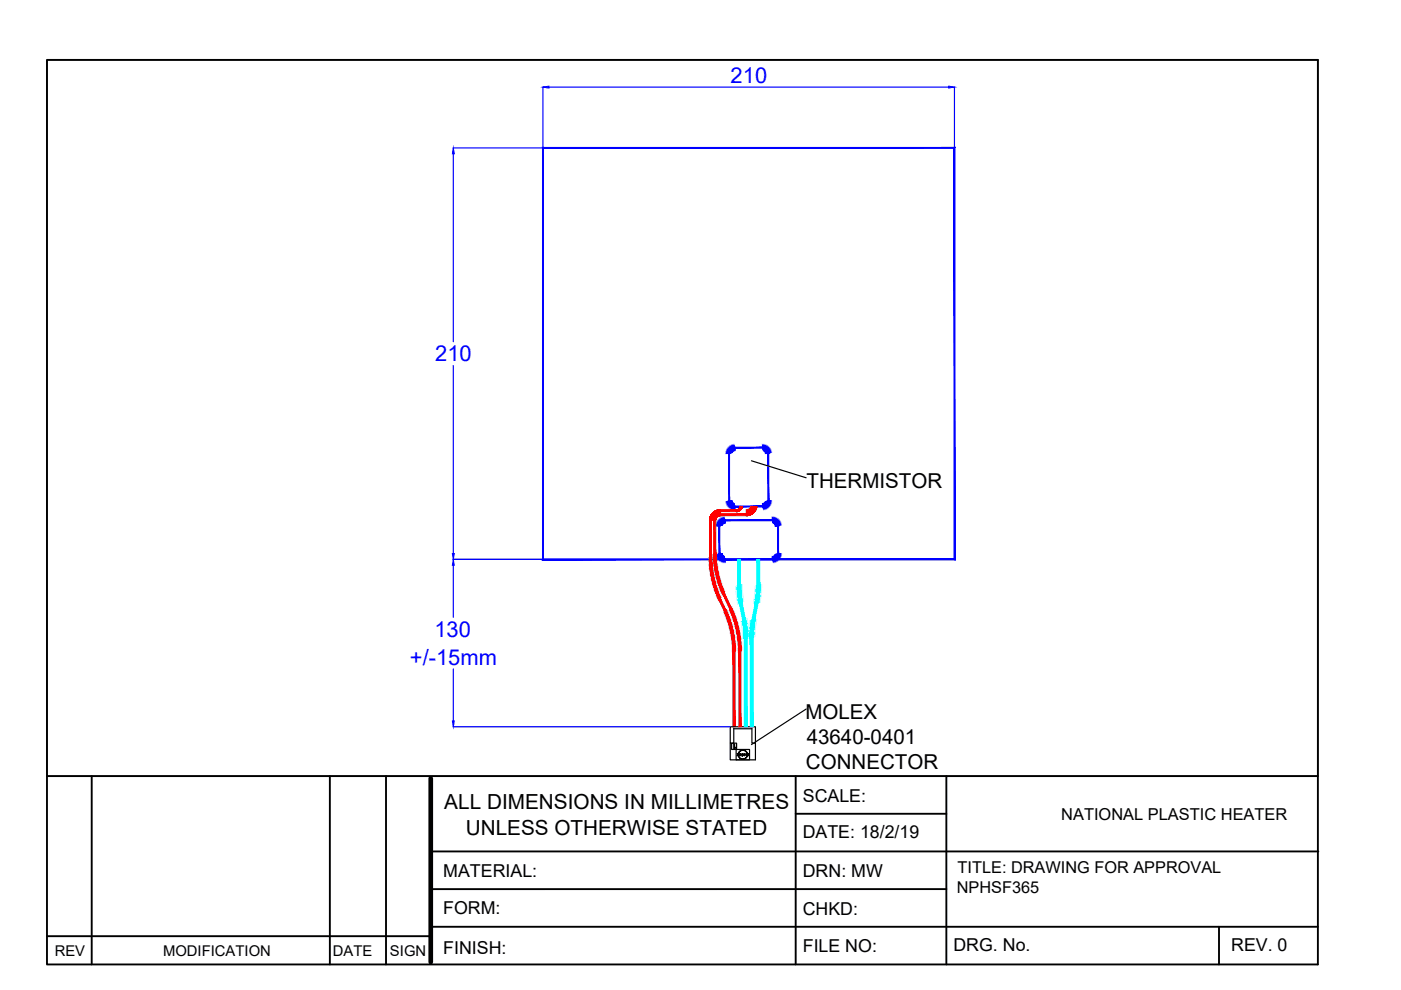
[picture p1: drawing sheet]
<svg xmlns="http://www.w3.org/2000/svg" width="297mm" height="210mm" viewBox="0 0 297 210" stroke-linecap="round" stroke-linejoin="round" font-family="sans-serif">
<defs><g id="words">
<g font-size="4.6" fill="#00f">
<text x="154.9" y="17.6">210</text>
<text x="92.3" y="76.6">210</text>
<text x="92.1" y="135">130</text>
<text x="86.9" y="140.9">+/-15mm</text>
</g>
<g font-size="4.4">
<text x="171" y="103.5">THERMISTOR</text>
<text x="170.8" y="152.5">MOLEX</text>
<text x="171" y="157.7">43640-0401</text>
<text x="170.9" y="163">CONNECTOR</text>
<text x="94.2" y="171.6">ALL DIMENSIONS IN MILLIMETRES</text>
<text x="98.7" y="177">UNLESS OTHERWISE STATED</text>
</g>
<g font-size="3.8">
<text x="170.2" y="170.1">SCALE:</text>
<text x="170.2" y="177.7">DATE: 18/2/19</text>
<text x="94" y="185.9">MATERIAL:</text>
<text x="170.2" y="185.9">DRN: MW</text>
<text x="94" y="193.9">FORM:</text>
<text x="170.2" y="194">CHKD:</text>
<text x="94" y="202.2">FINISH:</text>
<text x="170.2" y="201.8">FILE NO:</text>
<text x="202.1" y="201.7">DRG. No.</text>
<text x="261" y="201.7">REV. 0</text>
</g>
<g font-size="3.5">
<text x="225" y="173.9">NATIONAL PLASTIC HEATER</text>
<text x="203" y="185.1">TITLE: DRAWING FOR APPROVAL</text>
<text x="202.8" y="189.3">NPHSF365</text>
</g>
<g font-size="3.1">
<text x="11.6" y="202.8">REV</text>
<text x="34.6" y="202.8">MODIFICATION</text>
<text x="70.6" y="202.8">DATE</text>
<text x="82.7" y="202.8">SIGN</text>
</g>
</g></defs>
<!-- layer: Patch-Block -->
<g fill="#00f" stroke="#00f" stroke-width=".21">
<path d="M153.7 110.2l.1 .2zM153.7 110.2l.1 .2zM153.6 110.2l.1 .2zM153.6 110.2l.1 .2zM153.6 110.2v.2zM153.6 110.2v.2zM153.5 110.2l.1 .2zM153.5 110.2l.1 .2zM153.4 110.2l.1 .2zM153.4 110.2l.1 .2zM153.4 110.3l.1 .1zM153.4 110.3l.1 .1zM153.3 110.3l.1 .2zM153.3 110.3l.1 .2zM153.2 110.3l.2 .2zM153.2 110.3l.2 .2zM153.2 110.3l.1 .2zM153.2 110.3l.1 .2zM153.1 110.4l.2 .1zM153.1 110.4l.2 .1zM153.1 110.4l.1 .1zM153.1 110.4l.1 .1zM153 110.4l.2 .2zM153 110.4l.2 .2zM153 110.5l.1 .1zM153 110.5l.1 .1zM152.9 110.5l.2 .1zM152.9 110.5l.2 .1zM152.9 110.5l.1 .2zM152.9 110.5l.1 .2zM152.8 110.6l.2 .1zM152.8 110.6l.2 .1zM152.8 110.6l.2 .1zM152.8 110.6l.2 .1zM152.8 110.6l.1 .2zM152.7 110.7l.2 .1zM152.7 110.7l.2 .1zM152.7 110.7l.2 .1zM152.7 110.7l.1 .2zM152.6 110.8l.2 .1zM152.6 110.8l.2 .1zM152.6 110.8l.2 .1zM152.6 110.8l.2 .2zM152.6 110.9l.2 .1zM152.6 110.9l.2 .1zM152.5 111h.3zM152.5 111l.2 .1zM152.5 111l.2 .1zM152.5 111l.2 .1zM152.5 111.1h.2zM152.5 111.1l.2 .1zM152.5 111.2h.2zM152.5 111.2h.2zM152.4 111.2h.3zM152.4 111.2l.2 .1zM152.4 111.3h.2zM152.4 111.3h.2zM152.4 111.3h.2zM152.4 111.3l.2 .1zM152.4 111.4h.2zM152.4 111.4h.2zM152.4 111.5l.2-.1zM152.4 111.5h.2zM152.4 111.5h.2z"/>
<path d="M153.8 110.2v.2l9.9-.2zM153.8 110.4l9.9-.2v.2z"/>
<path d="M164.9 111.5h.2zM164.9 111.5h.2zM164.9 111.5l.2-.1zM164.9 111.4h.2zM164.9 111.4l.2-.1zM164.9 111.4l.2-.1zM164.9 111.4l.2-.1zM164.8 111.3h.3zM164.8 111.3l.2-.1zM164.8 111.3l.2-.1zM164.8 111.3l.2-.1zM164.8 111.2h.2zM164.8 111.2l.2-.1zM164.8 111.2l.2-.1zM164.8 111.2l.2-.2zM164.8 111.1l.2-.1zM164.8 111.1l.1-.1zM164.8 111.1l.1-.1zM164.8 111.1l.1-.2zM164.7 111l.2-.1zM164.9 110.8l-.2 .2zM164.7 111l.2-.2zM164.9 110.8l-.2 .2zM164.7 110.9l.2-.1zM164.8 110.7l-.1 .2zM164.6 110.9l.2-.2zM164.8 110.7l-.2 .2zM164.6 110.8l.2-.1zM164.7 110.6l-.1 .2zM164.6 110.8l.1-.2zM164.7 110.6l-.1 .2zM164.7 110.6l-.1 .2zM164.6 110.5l-.1 .2zM164.6 110.5l-.1 .2zM164.6 110.5l-.1 .2zM164.6 110.5l-.1 .2zM164.5 110.5v.2zM164.5 110.5v.2zM164.5 110.4l-.1 .2zM164.5 110.4l-.1 .2zM164.4 110.4v.2zM164.4 110.4v.2zM164.4 110.4l-.1 .2zM164.4 110.4l-.1 .2zM164.3 110.3v.2zM164.3 110.3v.2zM164.2 110.3v.2zM164.2 110.3v.2zM164.2 110.3v.2zM164.2 110.3v.2zM164.1 110.3v.2zM164.1 110.3v.2zM164.1 110.2v.3zM164.1 110.2v.3zM164 110.2v.2zM164 110.2v.2zM163.9 110.2l.1 .2zM163.9 110.2l.1 .2zM163.9 110.2v.2zM163.9 110.2v.2zM163.8 110.2v.2zM163.8 110.2v.2zM163.7 110.2l.1 .2zM163.7 110.2l.1 .2z"/>
<path d="M164.9 111.5l.2 5.9v-5.9zM164.9 111.5l.2 5.9h-.2z"/>
<path d="M163.7 118.5l.1 .2zM163.7 118.5l.1 .2zM163.8 118.5l.1 .2zM163.8 118.5l.1 .2zM163.8 118.5l.1 .2zM163.8 118.5l.1 .2zM163.9 118.5l.1 .2zM163.9 118.5l.1 .2zM164 118.5l.1 .2zM164 118.5l.1 .2zM164 118.5l.1 .2zM164 118.5l.1 .2zM164.1 118.5l.1 .1zM164.1 118.5l.1 .1zM164.1 118.4l.1 .2zM164.1 118.4l.1 .2zM164.2 118.4l.1 .2zM164.2 118.4l.1 .2zM164.2 118.4l.2 .2zM164.2 118.4l.2 .2zM164.3 118.4l.1 .1zM164.3 118.4l.1 .1zM164.3 118.3l.2 .2zM164.3 118.3l.2 .2zM164.4 118.3l.1 .1zM164.4 118.3l.1 .1zM164.4 118.3l.2 .1zM164.4 118.3l.2 .1zM164.5 118.2l.1 .2zM164.5 118.2l.1 .2zM164.5 118.2l.2 .1zM164.5 118.2l.2 .1zM164.5 118.2l.2 .1zM164.6 118.1l.1 .2zM164.6 118.1l.2 .1zM164.6 118.1l.2 .1zM164.6 118.1l.2 .1zM164.6 118l.2 .2zM164.6 118l.3 .1zM164.7 118l.2 .1zM164.7 118l.2 .1zM164.7 117.9l.2 .2zM164.7 117.9l.2 .1zM164.7 117.9l.2 .1zM164.7 117.9h.2zM164.8 117.8l.1 .1zM164.8 117.8l.2 .1zM164.8 117.8l.2 .1zM164.8 117.8h.2zM164.8 117.7l.2 .1zM164.8 117.7l.2 .1zM164.8 117.7l.2 .1zM164.8 117.7h.2zM164.8 117.6l.2 .1zM164.8 117.6h.3zM164.8 117.6h.3zM164.8 117.6h.3zM164.9 117.5l.2 .1zM164.9 117.5h.2zM164.9 117.5h.2zM164.9 117.5l.2-.1zM164.9 117.4h.2zM164.9 117.4h.2zM164.9 117.4h.2z"/>
<path d="M153.8 118.7h9.9v-.2zM153.8 118.5h9.9l-9.9 .2z"/>
<path d="M152.4 117.4h.2zM152.4 117.4h.2zM152.4 117.4h.2zM152.4 117.5l.2-.1zM152.4 117.5h.2zM152.4 117.6l.2-.1zM152.4 117.6l.2-.1zM152.4 117.6l.2-.1zM152.4 117.6h.2zM152.4 117.7l.2-.1zM152.4 117.7l.2-.1zM152.5 117.8l.1-.2zM152.5 117.8l.2-.1zM152.5 117.8l.2-.1zM152.5 117.8l.2-.1zM152.5 117.9l.2-.2zM152.5 117.9l.2-.1zM152.5 117.9l.2-.1zM152.5 117.9l.2-.1zM152.6 118l.1-.2zM152.6 118l.2-.1zM152.8 117.9l-.2 .2zM152.6 118.1l.2-.2zM152.8 117.9l-.2 .2zM152.6 118.1l.2-.1zM152.8 118l-.1 .2zM152.7 118.2l.1-.2zM152.8 118l-.1 .2zM152.7 118.2l.2-.1zM152.9 118.1l-.1 .2zM152.8 118.3l.1-.2zM152.9 118.1l-.1 .2zM152.8 118.3l.2-.1zM153 118.2l-.1 .2zM153 118.2l-.1 .2zM153 118.2l-.1 .2zM153 118.2v.2zM153 118.2v.2zM153.1 118.3l-.1 .2zM153.1 118.3l-.1 .2zM153.1 118.3v.2zM153.1 118.3v.2zM153.2 118.3l-.1 .3zM153.2 118.3l-.1 .3zM153.2 118.4v.2zM153.2 118.4v.2zM153.3 118.4l-.1 .2zM153.3 118.4l-.1 .2zM153.3 118.4v.2zM153.3 118.4v.2zM153.4 118.4v.3zM153.4 118.4v.3zM153.4 118.5v.2zM153.4 118.5v.2zM153.5 118.5v.2zM153.5 118.5v.2zM153.5 118.5l.1 .2zM153.5 118.5l.1 .2zM153.6 118.5v.2zM153.6 118.5v.2zM153.6 118.5l.1 .2zM153.6 118.5l.1 .2zM153.7 118.5l.1 .2zM153.7 118.5l.1 .2z"/>
<path d="M152.4 111.5v5.9h.2zM152.4 111.5h.2v5.9z"/>
<path d="M162.8 96.2l.2-.1zM162.8 96.1h.2zM162.8 96.1l.2-.1zM162.8 96.1l.2-.1zM162.8 96.1l.2-.1zM162.8 96h.2zM162.8 96l.2-.1zM162.8 95.9h.2zM162.8 95.9l.2-.1zM162.8 95.9l.2-.1zM162.8 95.9l.1-.1zM162.7 95.8h.2zM162.7 95.8l.2-.1zM162.7 95.8l.2-.1zM162.7 95.8l.2-.1zM162.7 95.7h.2zM162.7 95.7l.2-.1zM162.7 95.7l.2-.1zM162.7 95.7l.1-.2zM162.7 95.6l.1-.1zM162.8 95.5l-.1 .1zM162.6 95.6l.2-.1zM162.8 95.4l-.2 .2zM162.6 95.5l.2-.1zM162.7 95.4l-.1 .1zM162.6 95.5l.1-.1zM162.7 95.3l-.1 .2zM162.5 95.4l.2-.1zM162.7 95.3l-.2 .1zM162.5 95.4l.2-.1zM162.6 95.2l-.1 .2zM162.6 95.2l-.1 .2zM162.6 95.2l-.1 .2zM162.6 95.2l-.1 .2zM162.5 95.1l-.1 .2zM162.5 95.1l-.1 .2zM162.5 95.1l-.1 .2zM162.5 95.1l-.1 .2zM162.4 95l-.1 .3zM162.4 95l-.1 .3zM162.3 95v.2zM162.3 95v.2zM162.3 95l-.1 .2zM162.3 95l-.1 .2zM162.2 95v.2zM162.2 95v.2zM162.2 94.9l-.1 .2zM162.2 94.9l-.1 .2zM162.1 94.9v.2zM162.1 94.9v.2zM162 94.9v.2zM162 94.9v.2zM162 94.9v.2zM162 94.9v.2zM161.9 94.8v.3zM161.9 94.8v.3zM161.8 94.8l.1 .3zM161.8 94.8l.1 .3zM161.8 94.8v.2zM161.8 94.8v.2zM161.7 94.8l.1 .2zM161.7 94.8l.1 .2zM161.7 94.8v.2zM161.7 94.8v.2z"/>
<path d="M162.8 96.2l.2 9.9v-9.9zM162.8 96.2l.2 9.9h-.2z"/>
<path d="M161.7 107.3v.2zM161.7 107.3v.2zM161.7 107.3l.1 .2zM161.7 107.3l.1 .2zM161.8 107.3v.2zM161.8 107.3v.2zM161.8 107.3l.1 .2zM161.8 107.3l.1 .2zM161.9 107.3l.1 .2zM161.9 107.3l.1 .2zM161.9 107.3l.1 .1zM161.9 107.3l.1 .1zM162 107.2l.1 .2zM162 107.2l.1 .2zM162 107.2l.2 .2zM162 107.2l.2 .2zM162.1 107.2l.1 .2zM162.1 107.2l.1 .2zM162.1 107.2l.2 .1zM162.1 107.2l.2 .1zM162.2 107.2l.1 .1zM162.2 107.2l.1 .1zM162.2 107.1l.2 .2zM162.2 107.1l.2 .2zM162.3 107.1l.2 .1zM162.3 107.1l.2 .1zM162.3 107.1l.2 .1zM162.3 107.1l.2 .1zM162.4 107l.2 .1zM162.4 107l.2 .1zM162.4 107l.2 .1zM162.4 107l.2 .1zM162.5 107h.2zM162.5 106.9l.2 .1zM162.5 106.9l.2 .1zM162.5 106.9l.2 .1zM162.5 106.9h.2zM162.6 106.8l.1 .1zM162.6 106.8l.2 .1zM162.6 106.8l.2 .1zM162.6 106.8h.2zM162.6 106.7l.2 .1zM162.6 106.7l.2 .1zM162.7 106.7l.1 .1zM162.7 106.7h.2zM162.7 106.6l.2 .1zM162.7 106.6l.2 .1zM162.7 106.6l.2 .1zM162.7 106.6h.2zM162.7 106.5l.2 .1zM162.7 106.5h.2zM162.7 106.5h.2zM162.7 106.5h.3zM162.8 106.4l.2 .1zM162.8 106.4h.2zM162.8 106.4h.2zM162.8 106.4l.2-.1zM162.8 106.3h.2zM162.8 106.3h.2zM162.8 106.3h.2zM162.8 106.3l.2-.1zM162.8 106.2h.2zM162.8 106.2l.2-.1zM162.8 106.1h.2z"/>
<path d="M155.8 107.5h5.9v-.2zM155.8 107.3h5.9l-5.9 .2z"/>
<path d="M154.5 106.1h.2zM154.5 106.2l.2-.1zM154.5 106.2h.2zM154.5 106.3l.2-.1zM154.5 106.3h.2zM154.5 106.3h.2zM154.5 106.3h.2zM154.5 106.4l.2-.1zM154.5 106.4h.2zM154.5 106.5l.2-.1zM154.5 106.5l.2-.1zM154.5 106.5l.2-.1zM154.5 106.5h.2zM154.6 106.6l.1-.1zM154.6 106.6l.2-.1zM154.6 106.7l.2-.2zM154.6 106.7l.2-.1zM154.6 106.7l.2-.1zM154.6 106.7l.2-.1zM154.6 106.8l.2-.2zM154.6 106.8l.2-.1zM154.8 106.7l-.1 .1zM154.7 106.8l.2-.1zM154.9 106.7l-.2 .2zM154.7 106.9l.2-.1zM154.9 106.8l-.1 .1zM154.8 106.9l.1-.1zM154.9 106.8l-.1 .2zM154.8 107l.2-.1zM155 106.9l-.2 .1zM154.8 107l.2-.1zM155 106.9l-.1 .2zM154.9 107.1l.1-.1zM155 107l-.1 .1zM155.1 107l-.1 .2zM155.1 107l-.1 .2zM155.1 107l-.1 .2zM155.1 107l-.1 .2zM155.2 107.1l-.1 .2zM155.2 107.1l-.1 .2zM155.2 107.1l-.1 .2zM155.2 107.1l-.1 .2zM155.2 107.1v.2zM155.2 107.1v.2zM155.3 107.2v.2zM155.3 107.2v.2zM155.3 107.2v.2zM155.3 107.2v.2zM155.4 107.2v.2zM155.4 107.2v.2zM155.5 107.2l-.1 .2zM155.5 107.2l-.1 .2zM155.5 107.2v.3zM155.5 107.2v.3zM155.6 107.3v.2zM155.6 107.3v.2zM155.6 107.3v.2zM155.6 107.3v.2zM155.7 107.3v.2zM155.7 107.3v.2zM155.7 107.3l.1 .2zM155.7 107.3l.1 .2zM155.8 107.3v.2zM155.8 107.3v.2z"/>
<path d="M154.5 96.2v9.9h.2zM154.5 96.2h.2v9.9z"/>
<path d="M155.8 94.8v.2zM155.8 94.8v.2zM155.7 94.8l.1 .2zM155.7 94.8l.1 .2zM155.6 94.8l.1 .2zM155.6 94.8l.1 .2zM155.6 94.8l.1 .2zM155.6 94.8l.1 .2zM155.5 94.9l.1 .2zM155.5 94.9l.1 .2zM155.4 94.9l.2 .2zM155.4 94.9l.2 .2zM155.4 94.9l.1 .2zM155.4 94.9l.1 .2zM155.3 94.9l.2 .2zM155.3 94.9l.2 .2zM155.3 95l.1 .1zM155.3 95l.1 .1zM155.2 95l.1 .1zM155.2 95l.1 .1zM155.1 95l.2 .2zM155.1 95l.2 .2zM155.1 95l.1 .2zM155.1 95l.1 .2zM155 95.1l.2 .1zM155 95.1l.2 .1zM155 95.1l.2 .2zM155 95.1l.2 .2zM154.9 95.2l.2 .1zM154.9 95.2l.2 .1zM154.9 95.2l.2 .1zM154.9 95.2l.2 .1zM154.9 95.2l.1 .2zM154.8 95.3l.2 .1zM154.8 95.3l.2 .1zM154.8 95.3l.2 .1zM154.8 95.3l.2 .1zM154.8 95.4h.2zM154.8 95.4l.1 .1zM154.7 95.4l.2 .1zM154.7 95.4l.2 .1zM154.7 95.5h.2zM154.7 95.5l.2 .1zM154.6 95.5l.3 .1zM154.6 95.5l.2 .1zM154.6 95.6h.2zM154.6 95.6l.2 .1zM154.6 95.7h.2zM154.6 95.7h.2zM154.6 95.7h.2zM154.6 95.7l.2 .1zM154.5 95.8h.3zM154.5 95.8h.2zM154.5 95.8h.2zM154.5 95.8l.2 .1zM154.5 95.9h.2zM154.5 95.9h.2zM154.5 96l.2-.1zM154.5 96h.2zM154.5 96h.2zM154.5 96l.2 .1zM154.5 96.1h.2zM154.5 96.1h.2zM154.5 96.2l.2-.1z"/>
<path d="M155.8 94.8v.2l5.9-.2zM155.8 95l5.9-.2v.2z"/>
</g>
<!-- layer: Element -->
<path d="M115 31.3l.2 .2 87.3-.2zM115.2 31.5l87.3-.2-.2 .2zM202.5 31.3l-.2 .2 .2 87.2zM202.3 31.5l.2 87.2-.2-.2zM115 118.7h87.5l-.2-.2zM115 118.7l.2-.2h87.1zM115 31.3v87.4l.2-.2zM115 31.3l.2 .2v87z" fill="#00f" stroke="#00f" stroke-width=".21"/>
<!-- layer: ElementDim -->
<path d="M115.1 18.4v12.9M116.4 18.5h84.7M202.4 18.4v12.9M96.1 31.4h19M96.1 32.6v39.9M96.1 77.5v39.9M96.1 118.6h19M96.1 119.9v11M96.1 154.1h58.7M96.1 141.8v11" fill="none" stroke="#00f" stroke-width=".25"/>
<g fill="#00f" stroke="#00f" stroke-width=".21">
<path d="M96.1 31.4l.2 1.2h-.4z"/>
<path d="M95.9 117.4h.4l-.2 1.2z"/>
<path d="M115.1 18.5l1.3-.2v.4z"/>
<path d="M201.1 18.3l1.3 .2-1.3 .2z"/>
<path d="M96.1 118.6l.2 1.3h-.4z"/>
<path d="M95.9 152.8h.4l-.2 1.3z"/>
</g>
<!-- layer: Cable-Limiter-Therm -->
<path d="M159.3 97.7l11.6 3.6M170.9 150.3l-11.6 7.6" fill="none" stroke="#000" stroke-width=".25"/>
<g fill="#f00" stroke="#f00" stroke-width=".21">
<path d="M155.4 138.2v15.9h.4zM155.4 138.2h.4v15.9z"/>
<path d="M155.4 138.2l.4-.3v.3zM155.4 137.9v.3l.4-.3zM155.4 137.9l.4-.3v.3zM155.4 137.7v.2l.4-.3zM155.4 137.7l.4-.3v.2zM155.4 137.4v.3l.4-.3zM155.4 137.4l.4-.3v.3zM155.4 137.1v.3l.4-.3zM155.4 137.1l.4-.2v.2zM155.4 136.9v.2l.4-.2zM155.4 136.9l.4-.3v.3zM155.4 136.6v.3l.4-.3zM155.4 136.6l.4-.3v.3zM155.3 136.4l.1 .2 .4-.3zM155.3 136.4l.4-.3 .1 .2zM155.3 136.1v.3l.4-.3zM155.3 136.1l.4-.3v.3zM155.3 135.9v.2l.4-.3zM155.3 135.9l.4-.3v.2zM155.3 135.6v.3l.4-.3zM155.3 135.6l.3-.3 .1 .3zM155.2 135.4l.1 .2 .3-.3zM155.2 135.4l.4-.3v.2zM155.2 135.1v.3l.4-.3zM155.2 135.1l.4-.3v.3zM155.2 134.9v.2l.4-.3zM155.2 134.9l.3-.4 .1 .3zM155.1 134.6l.1 .3 .3-.4zM155.1 134.6l.4-.3v.2zM155.1 134.4v.2l.4-.3zM155.1 134.4l.3-.4 .1 .3zM155 134.1l.1 .3 .3-.4zM155 134.1l.4-.3v.2zM155 133.9v.2l.4-.3zM155 133.9l.3-.4 .1 .3zM154.9 133.6l.1 .3 .3-.4zM154.9 133.6l.4-.3v.2zM154.9 133.4v.2l.4-.3zM155.2 133l.1 .3-.4 .1zM154.8 133.1l.1 .3 .3-.4zM155.1 132.8l.1 .2-.4 .1zM154.7 132.9l.1 .2 .3-.3zM155.1 132.5v.3l-.4 .1zM154.7 132.6v.3l.4-.4zM155 132.3l.1 .2-.4 .1zM154.6 132.4l.1 .2 .3-.3zM154.9 132l.1 .3-.4 .1zM154.5 132.1l.1 .3 .3-.4zM154.8 131.8l.1 .2-.4 .1zM154.4 131.9l.1 .2 .3-.3zM154.8 131.5v.3l-.4 .1zM154.4 131.7v.2l.4-.4zM154.7 131.3l.1 .2-.4 .2zM154.3 131.4l.1 .3 .3-.4zM154.6 131l.1 .3-.4 .1zM154.2 131.2l.1 .2 .3-.4zM154.5 130.8l.1 .2-.4 .2zM154.1 130.9l.1 .3 .3-.4zM154.4 130.6l.1 .2-.4 .1zM154 130.7l.1 .2 .3-.3zM154.3 130.3l.1 .3-.4 .1zM153.9 130.5l.1 .2 .3-.4zM154.2 130.1l.1 .2-.4 .2zM153.8 130.2l.1 .3 .3-.4zM154.1 129.8l.1 .3-.4 .1zM153.7 130l.1 .2 .3-.4zM154 129.6l.1 .2-.4 .2zM153.6 129.8l.1 .2 .3-.4zM153.9 129.4l.1 .2-.4 .2zM153.5 129.5l.1 .3 .3-.4z"/>
<path d="M152.5 127.3l1 2.2 .4-.1zM152.5 127.3l.4-.2 1 2.3z"/>
<path d="M150.4 117.9h.4l-.4 .3zM150.4 118.2h.4v-.3zM150.4 118.2h.4l-.4 .3zM150.4 118.5h.5l-.1-.3zM150.4 118.5h.5l-.5 .3zM150.4 118.8l.5-.1v-.2zM150.4 118.8l.5-.1-.4 .3zM150.5 119h.4v-.3zM150.5 119h.4l-.4 .3zM150.5 119.3h.4v-.3zM150.5 119.3h.4l-.4 .3zM150.5 119.6l.4-.1v-.2zM150.5 119.6l.4-.1-.4 .3zM150.5 119.8h.4v-.3zM150.5 119.8h.4l-.4 .3zM150.5 120.1l.4-.1v-.2zM150.5 120.1l.4-.1-.3 .3zM150.6 120.3h.4l-.1-.3zM150.6 120.3h.4l-.4 .3zM150.6 120.6h.4v-.3zM150.6 120.6h.4l-.4 .3zM150.6 120.9l.4-.1v-.2zM150.6 120.9l.4-.1-.3 .3zM150.7 121.1h.4l-.1-.3zM150.7 121.1h.4l-.4 .3zM150.7 121.4l.4-.1v-.2zM150.7 121.4l.4-.1-.4 .4zM150.7 121.7l.5-.1-.1-.3zM150.7 121.7l.5-.1-.4 .3zM150.8 121.9h.4v-.3zM150.8 121.9h.4l-.4 .3zM150.8 122.2l.4-.1v-.2zM150.8 122.2l.4-.1-.3 .4zM150.9 122.5l.4-.1-.1-.3zM150.9 122.5l.4-.1-.4 .3zM150.9 122.7l.5-.1-.1-.2zM150.9 122.7l.5-.1-.4 .4zM151.4 122.6l-.4 .4 .4-.1zM151 123l.4-.1-.3 .3zM151.4 122.9l-.3 .3 .4-.1zM151.1 123.2l.4-.1-.4 .4zM151.5 123.1l-.4 .4 .4-.1zM151.1 123.5l.4-.1-.3 .4zM151.5 123.4l-.3 .4 .4-.2zM151.2 123.8l.4-.2-.3 .4zM151.6 123.6l-.3 .4 .4-.1zM151.3 124l.4-.1-.4 .4zM151.7 123.9l-.4 .4 .4-.1zM151.3 124.3l.4-.1-.3 .3zM151.7 124.2l-.3 .3 .4-.1zM151.4 124.5l.4-.1-.3 .4zM151.8 124.4l-.3 .4 .4-.1zM151.5 124.8l.4-.1-.3 .3zM151.9 124.7l-.3 .3 .4-.1zM151.6 125l.4-.1-.3 .4zM152 124.9l-.3 .4 .4-.1zM151.7 125.3l.4-.1-.3 .3zM152.1 125.2l-.3 .3 .4-.1zM151.8 125.5l.4-.1-.3 .4zM152.2 125.4l-.3 .4 .3-.2zM151.9 125.8l.3-.2-.2 .4zM152.2 125.6l-.2 .4 .3-.1zM152 126l.3-.1-.2 .4zM152.3 125.9l-.2 .4 .3-.2zM152.1 126.3l.3-.2-.2 .4zM152.4 126.1l-.2 .4 .3-.1zM152.2 126.5l.3-.1-.2 .4zM152.5 126.4l-.2 .4 .3-.2zM152.3 126.8l.3-.2-.2 .4zM152.6 126.6l-.2 .4 .3-.1zM152.4 127l.3-.1-.2 .4zM152.7 126.9l-.2 .4 .4-.2z"/>
<path d="M150.4 110.4v7.5h.4zM150.4 110.4h.4v7.5z"/>
<path d="M152.6 108.1l.1 .4zM152.6 108.1l.1 .4zM152.5 108.1l.1 .4zM152.5 108.1l.1 .4zM152.5 108.1l.1 .4zM152.5 108.1l.1 .4zM152.4 108.1l.1 .4zM152.4 108.1l.1 .4zM152.3 108.1l.1 .4zM152.3 108.1l.1 .4zM152.2 108.1l.2 .4zM152.2 108.1l.2 .4zM152.1 108.1l.2 .4zM152.1 108.1l.2 .4zM152 108.2l.2 .3zM152 108.2l.2 .3zM152 108.2l.2 .4zM152 108.2l.2 .4zM151.9 108.2l.2 .4zM151.9 108.2l.2 .4zM151.8 108.3l.2 .3zM151.8 108.3l.2 .3zM151.7 108.3l.3 .3zM151.7 108.3l.3 .3zM151.6 108.3l.3 .4zM151.6 108.3l.3 .4zM151.6 108.4l.2 .3zM151.6 108.4l.2 .3zM151.5 108.4l.3 .3zM151.5 108.4l.3 .3zM151.4 108.5l.3 .3zM151.4 108.5l.3 .3zM151.4 108.5l.3 .3zM151.4 108.5l.3 .3zM151.3 108.6l.3 .2zM151.3 108.6l.3 .2zM151.2 108.6l.3 .3zM151.2 108.6l.3 .3zM151.2 108.7l.3 .2zM151.2 108.7l.3 .2zM151.1 108.7l.3 .3zM151.1 108.7l.3 .3zM151.1 108.7l.3 .3zM151 108.8l.4 .2zM151 108.8l.3 .3zM151 108.9l.3 .2zM151 108.9l.3 .2zM150.9 108.9l.4 .2zM150.9 108.9l.4 .3zM150.9 109l.4 .2zM150.9 109l.3 .2zM150.8 109.1l.4 .1zM150.8 109.1l.4 .2zM150.8 109.1l.4 .2zM150.8 109.1l.3 .3zM150.7 109.2l.4 .2zM150.7 109.2l.4 .2zM150.7 109.3l.4 .1zM150.7 109.3l.4 .2zM150.7 109.4l.4 .1zM150.7 109.4l.3 .1zM150.6 109.4l.4 .1zM150.6 109.4l.4 .2zM150.6 109.5l.4 .1zM150.6 109.5l.4 .2zM150.6 109.6l.4 .1zM150.6 109.6l.3 .1zM150.5 109.7h.4zM150.5 109.7l.4 .1zM150.5 109.8h.4zM150.5 109.8l.4 .1zM150.5 109.8l.4 .1zM150.5 109.8l.4 .1zM150.5 109.9h.4zM150.5 109.9l.4 .1zM150.5 110h.4zM150.5 110l.4 .1zM150.4 110.1h.5zM150.4 110.1h.5zM150.4 110.2l.5-.1zM150.4 110.2h.4zM150.4 110.3l.4-.1zM150.4 110.3h.4zM150.4 110.4l.4-.1z"/>
<path d="M152.7 108.1v.4l3.4-.4zM152.7 108.5l3.4-.4v.4z"/>
<path d="M156.1 108.1l.1 .4zM156.1 108.1l.1 .4zM156.2 108.1l.1 .4zM156.2 108.1l.1 .4zM156.2 108.1l.1 .4zM156.2 108.1l.1 .4zM156.3 108.1l.1 .4zM156.3 108.1l.1 .4zM156.3 108.1l.2 .3zM156.3 108.1l.2 .3zM156.4 108l.1 .4zM156.4 108l.1 .4zM156.4 108l.2 .4zM156.4 108l.2 .4zM156.4 108l.2 .4zM156.4 108l.2 .4zM156.5 108l.2 .4zM156.5 108l.2 .4zM156.5 108l.3 .3zM156.5 108l.3 .3zM156.6 108l.2 .3zM156.6 108l.2 .3zM156.6 107.9l.3 .4zM156.6 107.9l.3 .4zM156.6 107.9l.3 .3zM156.6 107.9l.3 .3zM156.7 107.9l.3 .3zM156.7 107.9l.3 .3zM156.7 107.9l.3 .2zM156.7 107.9l.3 .2zM156.7 107.8l.4 .3zM156.7 107.8l.4 .3zM156.8 107.8l.3 .2zM156.8 107.8l.3 .2zM156.8 107.8l.3 .2zM156.8 107.7l.3 .3zM156.8 107.7l.4 .2zM156.8 107.7l.4 .2zM156.8 107.7l.4 .2zM156.9 107.7l.3 .2zM156.9 107.7l.3 .1zM156.9 107.6l.3 .2zM156.9 107.6l.4 .2zM156.9 107.6l.4 .2zM156.9 107.6l.4 .1zM156.9 107.6l.4 .1zM156.9 107.6l.4 .1zM156.9 107.5l.4 .2zM156.9 107.5l.4 .1zM156.9 107.5l.4 .1zM156.9 107.5h.5zM157 107.4l.4 .1zM157 107.4l.4 .1zM157 107.4l.4 .1zM157 107.4h.4zM157 107.4h.4z"/>
</g>
<!-- layer: 0 -->
<g fill="none" stroke="#000" stroke-width=".25">
<path d="M154.8 157.6v3.5h5.4v-3.5M155.6 157.7h.2v.8h.2l-.3 .2h-.1zM155.6 154.4v3.2h-.8v-3.5h5.4v3.5h-.8v-3.2M155.6 154.5h3.8M156.1 158.9h2.8v2.2h-2.8v-2.2h-1v-1.3h1.1v1.3M156.3 159.8l.2 .2 .2-.2-.2 .2 .1 .2-.1-.1-.2 .1 .1-.2zM156.8 159.9a.2 .2 0 0 1 .3 0 .2 .2 0 0 1-.1 .3 .2 .2 0 0 1-.2-.2h.3zM156.8 159.3a1 1 0 0 1 1.7 .4 1.03 1.03 0 0 0-1-.6 1.03 1.03 0 0 0-1 .6zM157.3 159.8l.1 .6zM158.2 159.8l.1 .3 .1-.3 .2 .3 .1-.3v.4h-.5zM156.5 160.3a1.03 1.03 0 0 0 1 .6 1.03 1.03 0 0 0 1-.6 .99 .99 0 0 1-1 .7 .99 .99 0 0 1-1-.7zM156.9 160l.2 .1z"/>
<circle cx="157.8" cy="160" r=".21"/>
<circle cx="157.8" cy="160" r=".14"/>
</g>
<!-- layer: PhotoFilm -->
<g fill="#f00" stroke="#f00" stroke-width=".21">
<path d="M156.7 138.2v15.9h.4zM156.7 138.2h.4v15.9z"/>
<path d="M156.7 138.2l.4-.3v.3zM156.7 137.9v.3l.4-.3zM156.7 137.9l.4-.3v.3zM156.7 137.6v.3l.4-.3zM156.7 137.6l.4-.2v.2zM156.7 137.4v.2l.4-.2zM156.7 137.4l.4-.3v.3zM156.6 137.1l.1 .3 .4-.3zM156.6 137.1l.4-.3 .1 .3zM156.6 136.8v.3l.4-.3zM156.6 136.8l.4-.2v.2zM156.6 136.6v.2l.4-.2zM156.6 136.6l.4-.3v.3zM156.6 136.3v.3l.4-.3zM156.6 136.3l.4-.3v.3zM156.6 136.1v.2l.4-.3zM156.6 136.1l.4-.3v.2zM156.5 135.8l.1 .3 .4-.3zM156.5 135.8l.4-.3 .1 .3zM156.5 135.5v.3l.4-.3zM156.5 135.5l.4-.3v.3zM156.5 135.3v.2l.4-.3zM156.5 135.3l.4-.3v.2zM156.4 135l.1 .3 .4-.3zM156.4 135l.4-.3 .1 .3zM156.4 134.8v.2l.4-.3zM156.4 134.8l.4-.4v.3zM156.4 134.5v.3l.4-.4zM156.4 134.5l.3-.3 .1 .2zM156.3 134.2l.1 .3 .3-.3zM156.3 134.2l.4-.3v.3zM156.3 134v.2l.4-.3zM156.3 134l.3-.4 .1 .3zM156.2 133.7l.1 .3 .3-.4zM156.2 133.7l.4-.3v.2zM156.2 133.5v.2l.4-.3zM156.5 133.1l.1 .3-.4 .1zM156.1 133.2l.1 .3 .3-.4zM156.4 132.9l.1 .2-.4 .1zM156 133l.1 .2 .3-.3zM156.4 132.6v.3l-.4 .1zM156 132.7v.3l.4-.4zM156.3 132.3l.1 .3-.4 .1zM155.9 132.5l.1 .2 .3-.4zM156.2 132.1l.1 .2-.4 .2zM155.8 132.2l.1 .3 .3-.4zM156.2 131.8v.3l-.4 .1zM155.8 132v.2l.4-.4zM156.1 131.6l.1 .2-.4 .2zM155.7 131.7l.1 .3 .3-.4zM156 131.3l.1 .3-.4 .1zM155.6 131.5l.1 .2 .3-.4zM155.9 131.1l.1 .2-.4 .2zM155.5 131.2l.1 .3 .3-.4zM155.8 130.8l.1 .3-.4 .1zM155.4 131l.1 .2 .3-.4zM155.7 130.6l.1 .2-.4 .2zM155.4 130.7v.3l.3-.4zM155.7 130.3v.3l-.3 .1zM155.3 130.5l.1 .2 .3-.4zM155.6 130.1l.1 .2-.4 .2zM155.2 130.2l.1 .3 .3-.4zM155.5 129.8l.1 .3-.4 .1zM155.1 130l.1 .2 .3-.4zM155.4 129.6l.1 .2-.4 .2zM155 129.7l.1 .3 .3-.4zM155.3 129.3l.1 .3-.4 .1zM154.9 129.5l.1 .2 .3-.4zM155.1 129.1l.2 .2-.4 .2zM154.8 129.3l.1 .2 .2-.4zM155 128.8l.1 .3-.3 .2zM154.7 129l.1 .3 .2-.5z"/>
<path d="M153.3 126l1.4 3 .3-.2zM153.3 126l.3-.2 1.4 3z"/>
<path d="M151.3 117.2h.5l-.5 .3zM151.3 117.5h.5v-.3zM151.3 117.5h.5l-.5 .2zM151.3 117.7h.5v-.2zM151.3 117.7h.5l-.4 .3zM151.4 118h.4v-.3zM151.4 118h.4l-.4 .3zM151.4 118.3l.4-.1v-.2zM151.4 118.3l.4-.1-.4 .3zM151.4 118.5h.4v-.3zM151.4 118.5h.4l-.4 .3zM151.4 118.8l.4-.1v-.2zM151.4 118.8l.4-.1-.4 .3zM151.4 119h.4v-.3zM151.4 119h.4l-.4 .3zM151.4 119.3l.5-.1-.1-.2zM151.4 119.3l.5-.1-.4 .3zM151.5 119.5h.4v-.3zM151.5 119.5h.4l-.4 .3zM151.5 119.8h.4v-.3zM151.5 119.8h.4l-.4 .3zM151.5 120.1l.4-.1v-.2zM151.5 120.1l.4-.1-.3 .3zM151.6 120.3h.4l-.1-.3zM151.6 120.3h.4l-.4 .3zM151.6 120.6l.4-.1v-.2zM151.6 120.6l.4-.1-.3 .3zM151.7 120.8h.4l-.1-.3zM151.7 120.8h.4l-.4 .3zM151.7 121.1l.4-.1v-.2zM151.7 121.1l.4-.1-.4 .3zM151.7 121.3h.5l-.1-.3zM151.7 121.3h.5l-.4 .3zM151.8 121.6l.4-.1v-.2zM151.8 121.6l.4-.1-.3 .3zM151.9 121.8h.4l-.1-.3zM151.9 121.8h.4l-.4 .3zM151.9 122.1l.4-.1v-.2zM151.9 122.1l.4-.1-.3 .4zM152.3 122l-.3 .4 .4-.1zM152 122.4l.4-.1-.4 .3zM152.4 122.3l-.4 .3 .4-.1zM152 122.6l.4-.1-.3 .4zM152.4 122.5l-.3 .4 .4-.2zM152.1 122.9l.4-.2-.3 .4zM152.5 122.7l-.3 .4 .4-.1zM152.2 123.1l.4-.1-.3 .4zM152.6 123l-.3 .4 .4-.2zM152.3 123.4l.4-.2-.4 .4zM152.7 123.2l-.4 .4 .4-.1zM152.3 123.6l.4-.1-.3 .3zM152.7 123.5l-.3 .3 .4-.1zM152.4 123.8l.4-.1-.3 .4zM152.8 123.7l-.3 .4 .4-.1zM152.5 124.1l.4-.1-.3 .3zM152.9 124l-.3 .3 .4-.1zM152.6 124.3l.4-.1-.3 .4zM153 124.2l-.3 .4 .4-.2zM152.7 124.6l.4-.2-.3 .4zM153.1 124.4l-.3 .4 .4-.1zM152.8 124.8l.4-.1-.3 .4zM153.2 124.7l-.3 .4 .3-.2zM152.9 125.1l.3-.2-.2 .4zM153.2 124.9l-.2 .4 .3-.2zM153 125.3l.3-.2-.2 .4zM153.3 125.1l-.2 .4 .3-.1zM153.1 125.5l.3-.1-.2 .4zM153.4 125.4l-.2 .4 .3-.2zM153.2 125.8l.3-.2-.2 .4zM153.5 125.6l-.2 .4 .3-.2z"/>
<path d="M151.3 110.2v7h.5zM151.3 110.2h.5v7z"/>
<path d="M152.5 108.9l.1 .4zM152.5 108.9l.1 .4zM152.5 108.9v.4zM152.5 108.9v.4zM152.4 108.9l.1 .4zM152.4 108.9l.1 .4zM152.3 109l.2 .4zM152.3 109l.2 .4zM152.3 109l.1 .4zM152.3 109l.1 .4zM152.2 109l.2 .4zM152.2 109l.2 .4zM152.2 109l.1 .4zM152.2 109l.1 .4zM152.1 109l.2 .4zM152.1 109l.2 .4zM152 109.1l.3 .3zM152 109.1l.3 .3zM152 109.1l.2 .3zM152 109.1l.2 .3zM151.9 109.1l.3 .3zM151.9 109.1l.3 .3zM151.9 109.1l.2 .4zM151.9 109.1l.2 .4zM151.8 109.2l.3 .3zM151.8 109.2l.3 .3zM151.8 109.2l.3 .3zM151.8 109.2l.3 .3zM151.7 109.3l.3 .2zM151.7 109.3l.3 .2zM151.7 109.3l.3 .3zM151.7 109.3l.3 .3zM151.7 109.3l.3 .3zM151.6 109.4l.4 .2zM151.6 109.4l.4 .2zM151.6 109.4l.4 .2zM151.6 109.4l.3 .3zM151.6 109.5l.3 .2zM151.6 109.5l.3 .2zM151.5 109.5l.4 .2zM151.5 109.5l.4 .2zM151.5 109.6l.4 .1zM151.5 109.6l.4 .2zM151.5 109.6l.4 .2zM151.5 109.6l.3 .2zM151.4 109.7l.4 .1zM151.4 109.7l.4 .1zM151.4 109.7l.4 .1zM151.4 109.7l.4 .2zM151.4 109.8l.4 .1zM151.4 109.8l.4 .1zM151.4 109.9h.4zM151.4 109.9l.4 .1zM151.4 109.9l.4 .1zM151.4 109.9l.4 .1zM151.4 110h.4zM151.4 110h.4zM151.3 110h.5zM151.3 110l.5 .1zM151.3 110.1h.5zM151.3 110.1h.5zM151.3 110.2l.5-.1z"/>
<path d="M152.6 108.9v.4l5.6-.4zM152.6 109.3l5.6-.4v.4z"/>
<path d="M158.2 108.9l.1 .4zM158.2 108.9l.1 .4zM158.3 108.9l.1 .4zM158.3 108.9l.1 .4zM158.4 108.9l.1 .4zM158.4 108.9l.1 .4zM158.4 108.9l.2 .4zM158.4 108.9l.2 .4zM158.5 108.9l.1 .4zM158.5 108.9l.1 .4zM158.6 108.9l.1 .4zM158.6 108.9l.1 .4zM158.6 108.9l.2 .4zM158.6 108.9l.2 .4zM158.7 108.9l.2 .3zM158.7 108.9l.2 .3zM158.8 108.8l.2 .4zM158.8 108.8l.2 .4zM158.8 108.8l.3 .4zM158.8 108.8l.3 .4zM158.9 108.8l.2 .4zM158.9 108.8l.2 .4zM159 108.8l.2 .3zM159 108.8l.2 .3zM159 108.7l.3 .4zM159 108.7l.3 .4zM159.1 108.7l.3 .3zM159.1 108.7l.3 .3zM159.2 108.7l.2 .3zM159.2 108.7l.2 .3zM159.2 108.6l.3 .4zM159.2 108.6l.3 .4zM159.3 108.6l.3 .3zM159.3 108.6l.3 .3zM159.3 108.6l.3 .3zM159.3 108.6l.3 .3zM159.4 108.5l.3 .3zM159.4 108.5l.3 .3zM159.4 108.5l.4 .2zM159.4 108.5l.4 .2zM159.5 108.4l.3 .3zM159.5 108.4l.3 .3zM159.5 108.4l.4 .2zM159.6 108.3l.3 .3zM159.6 108.3l.3 .3zM159.6 108.3l.3 .3zM159.6 108.3l.4 .2zM159.7 108.2l.3 .3zM159.7 108.2l.4 .2zM159.7 108.2l.4 .2zM159.7 108.2l.4 .2zM159.8 108.1l.3 .3zM159.8 108.1l.3 .2zM159.8 108.1l.3 .2zM159.8 108.1l.4 .1zM159.8 108l.4 .2zM159.8 108l.4 .1zM159.9 107.9l.3 .2zM159.9 107.9l.4 .2zM159.9 107.9l.4 .2zM159.9 107.9l.4 .1zM159.9 107.8l.4 .2zM159.9 107.8l.4 .1zM160 107.8l.3 .1zM160 107.8h.4zM160 107.7l.4 .1zM160 107.7l.4 .1zM160 107.6l.4 .2zM160 107.6l.4 .1zM160 107.6l.4 .1zM160 107.6h.4zM160 107.5l.4 .1zM160 107.5h.5zM160.1 107.4l.4 .1zM160.1 107.4h.4zM160.1 107.4h.4z"/>
</g>
<g fill="#0ff" stroke="#0ff" stroke-width=".21">
<path d="M157.8 135.3v18.8h.6zM157.8 135.3h.6v18.8z"/>
<path d="M157.8 135.3l.6-.2v.2zM157.8 135.1v.2l.6-.2zM157.8 135.1l.6-.3v.3zM157.8 134.8v.3l.6-.3zM157.8 134.8l.6-.2v.2zM157.8 134.6v.2l.6-.2zM157.8 134.6l.6-.3v.3zM157.8 134.3v.3l.6-.3zM157.8 134.3l.6-.2v.2zM157.8 134.1v.2l.6-.2zM157.8 134.1l.6-.3v.3zM157.8 133.8v.3l.6-.3zM157.8 133.8l.6-.2v.2zM157.7 133.6l.1 .2 .6-.2zM157.7 133.6l.6-.3 .1 .3zM157.7 133.4v.2l.6-.3zM157.7 133.4l.6-.4v.3zM157.7 133.1v.3l.6-.4zM157.7 133.1l.6-.3v.2zM157.7 132.9v.2l.6-.3zM157.7 132.9l.5-.4 .1 .3zM157.6 132.6l.1 .3 .5-.4zM157.6 132.6l.6-.3v.2zM157.6 132.4v.2l.6-.3zM157.6 132.4l.6-.4v.3zM157.6 132.1v.3l.6-.4zM157.6 132.1l.5-.3 .1 .2zM157.5 131.9l.1 .2 .5-.3zM157.5 131.9l.6-.4v.3zM157.5 131.7v.2l.6-.4zM157.5 131.7l.5-.4 .1 .2zM157.4 131.4l.1 .3 .5-.4z"/>
<path d="M156.8 128l.6 3.4 .6-.1zM156.8 128l.6-.1 .6 3.4z"/>
<path d="M156.4 124h.6l-.6 .2zM156.4 124.2h.6v-.2zM156.4 124.2h.6l-.6 .3zM156.4 124.5h.6v-.3zM156.4 124.5h.6l-.6 .2zM156.4 124.7h.6v-.2zM156.4 124.7h.6l-.6 .3zM156.4 125l.6-.1v-.2zM156.4 125l.6-.1-.6 .3zM156.4 125.2h.6v-.3zM156.4 125.2h.6l-.6 .3zM156.4 125.5l.7-.1-.1-.2zM156.4 125.5l.7-.1-.6 .3zM156.5 125.7h.6v-.3zM156.5 125.7h.6l-.6 .3zM156.5 126l.6-.1v-.2zM156.5 126l.6-.1-.6 .3zM156.5 126.2h.6v-.3zM156.5 126.2h.6l-.6 .3zM156.5 126.5l.6-.1v-.2zM156.5 126.5l.6-.1-.5 .3zM156.6 126.7h.6l-.1-.3zM156.6 126.7h.6l-.6 .3zM156.6 127l.6-.1v-.2zM156.6 127l.6-.1-.6 .3zM156.6 127.2l.7-.1-.1-.2zM156.6 127.2l.7-.1-.6 .4zM156.7 127.5l.6-.1v-.3zM156.7 127.5l.6-.1-.6 .3zM156.7 127.7l.6-.1v-.2zM156.7 127.7l.6-.1-.5 .4zM156.8 128l.6-.1-.1-.3z"/>
<path d="M156.4 118.6v5.4h.6zM156.4 118.6h.6v5.4z"/>
<path d="M159.1 135.3v18.8h.6zM159.1 135.3h.6v18.8z"/>
<path d="M159.4 131.3l.7 .1-.7 .1zM159.4 131.5l.6 .2 .1-.3zM159.4 131.5l.6 .2-.6 .1zM159.4 131.8l.6 .1v-.2zM159.4 131.8l.6 .1-.7 .1zM159.3 132l.6 .1 .1-.2zM159.3 132l.6 .1-.6 .2zM159.3 132.3l.6 .1v-.3zM159.3 132.3l.6 .1-.7 .1zM159.2 132.5l.7 .1v-.2zM159.2 132.5l.7 .1-.7 .2zM159.2 132.8l.6 .1 .1-.3zM159.2 132.8l.6 .1-.6 .1zM159.2 133l.6 .1v-.2zM159.2 133l.6 .1-.6 .2zM159.2 133.3l.6 .1v-.3zM159.2 133.3l.6 .1-.7 .2zM159.1 133.6h.6l.1-.2zM159.1 133.6h.6l-.6 .2zM159.1 133.8h.6v-.2zM159.1 133.8h.6l-.6 .3zM159.1 134.1h.6v-.3zM159.1 134.1h.6l-.6 .2zM159.1 134.3h.6v-.2zM159.1 134.3h.6l-.6 .3zM159.1 134.6h.6v-.3zM159.1 134.6h.6l-.6 .2zM159.1 134.8h.6v-.2zM159.1 134.8h.6l-.6 .3zM159.1 135.1h.6v-.3zM159.1 135.1h.6l-.6 .2zM159.1 135.3h.6v-.2z"/>
<path d="M160.1 127.9l-.7 3.4 .7 .1zM160.1 127.9l.6 .1-.6 3.4z"/>
<path d="M160.1 127.9l.7-.2-.1 .3zM160.2 127.6l-.1 .3 .7-.2zM160.2 127.6l.6-.1v.2zM160.2 127.4v.2l.6-.1zM160.2 127.4l.7-.2-.1 .3zM160.2 127.1v.3l.7-.2zM160.2 127.1l.7-.1v.2zM160.3 126.9l-.1 .2 .7-.1zM160.3 126.9l.6-.2v.3zM160.3 126.7v.2l.6-.2zM160.3 126.7l.7-.2-.1 .2zM160.3 126.4v.3l.7-.2zM160.3 126.4l.7-.2v.3zM160.4 126.2l-.1 .2 .7-.2zM160.4 126.2l.6-.2v.2zM160.4 125.9v.3l.6-.2zM160.4 125.9l.6-.2v.3zM160.4 125.7v.2l.6-.2zM160.4 125.7l.7-.2-.1 .2zM160.4 125.4v.3l.7-.2zM160.4 125.4l.7-.2v.3zM160.4 125.2v.2l.7-.2zM160.4 125.2l.7-.2v.2zM160.5 124.9l-.1 .3 .7-.2zM160.5 124.9l.6-.2v.3zM160.5 124.7v.2l.6-.2zM160.5 124.7l.6-.2v.2zM160.5 124.5v.2l.6-.2zM160.5 124.5l.6-.3v.3zM160.5 124.2v.3l.6-.3zM160.5 124.2l.6-.2v.2zM160.5 124v.2l.6-.2z"/>
<path d="M160.5 118.6v5.4h.6zM160.5 118.6h.6v5.4z"/>
</g>
<!-- layer: 0 -->
<g fill="none" stroke="#000" stroke-width=".4">
<path d="M10 12.7h269.4v191.8h-269.4zM10 164.6h269.4M19.4 164.6v39.9M69.9 164.6v39.9M81.8 164.6v39.9M168.7 164.6v39.9M168.7 172.5h31.9M200.6 164.6v39.9M10 198.5h81.3M91.3 196.5h188.1M91.3 180.5h188.2M200.6 188.5h-109.3"/>
<path d="M258.5 196.5v8"/>
</g>
<path d="M91.3 165.1v38.9" fill="none" stroke="#000" stroke-width="1"/>
<path d="M10 12.7h269.4v151.9h-269.4z" fill="none" stroke="#000" stroke-width=".21"/>
<use href="#words"/>
</svg>
